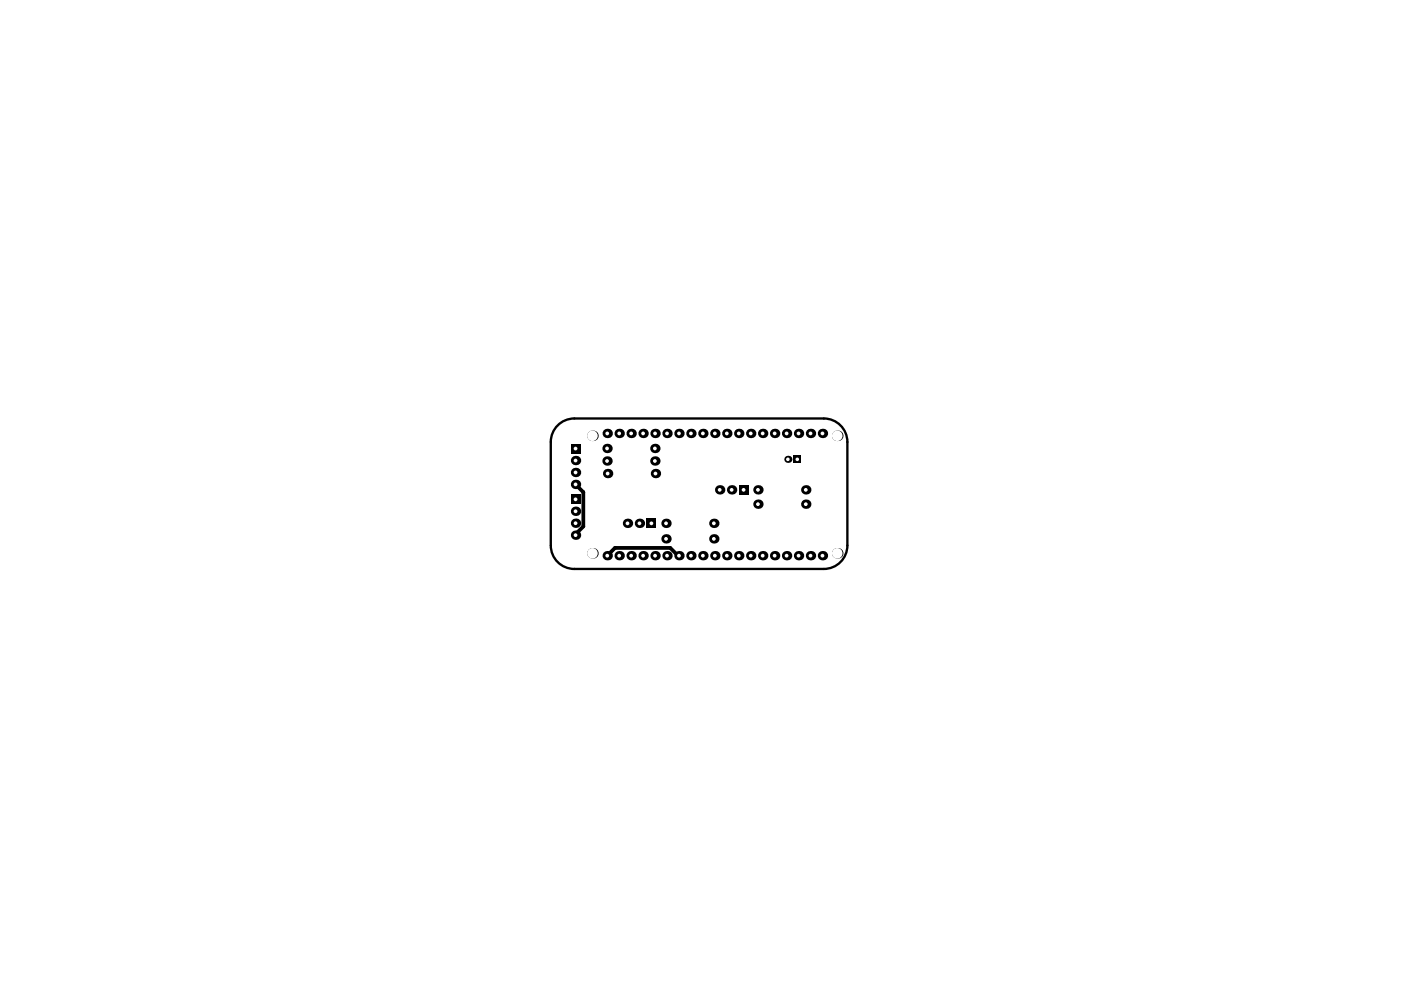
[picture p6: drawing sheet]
<svg xmlns="http://www.w3.org/2000/svg" width="297mm" height="210mm" viewBox="0 0 297 210" stroke-linecap="round" stroke-linejoin="round" font-family="sans-serif">
<path d="M118 90.5a5 5 0 0 1 3.8-1.8h52.9a5 5 0 0 1 5 5v21.9a5 5 0 0 1-5 5h-52.9a5 5 0 0 1-5-5v-21.9a5 5 0 0 1 1.2-3.2z" fill="none" stroke="#000" stroke-width=".5"/>
<path d="M122 102.7l1.7 1.7v7.2l-1.7 1.7v.2M128.7 117.8l1.7-1.6h11.7l1.7 1.6" fill="none" stroke="#000" stroke-width=".8"/>
<circle cx="149" cy="117.8" r="1" fill="#000"/>
<circle cx="149" cy="117.8" r=".4" fill="#fff"/>
<circle cx="151.6" cy="117.8" r="1" fill="#000"/>
<circle cx="151.6" cy="117.8" r=".4" fill="#fff"/>
<circle cx="174.4" cy="117.8" r="1" fill="#000"/>
<circle cx="174.4" cy="117.8" r=".4" fill="#fff"/>
<circle cx="154.1" cy="117.8" r="1" fill="#000"/>
<circle cx="154.1" cy="117.8" r=".4" fill="#fff"/>
<circle cx="156.6" cy="117.8" r="1" fill="#000"/>
<circle cx="156.6" cy="117.8" r=".4" fill="#fff"/>
<circle cx="171.8" cy="117.8" r="1" fill="#000"/>
<circle cx="171.8" cy="117.8" r=".4" fill="#fff"/>
<circle cx="169.3" cy="117.8" r="1" fill="#000"/>
<circle cx="169.3" cy="117.8" r=".4" fill="#fff"/>
<circle cx="161.7" cy="117.8" r="1" fill="#000"/>
<circle cx="161.7" cy="117.8" r=".4" fill="#fff"/>
<circle cx="164.2" cy="117.8" r="1" fill="#000"/>
<circle cx="164.2" cy="117.8" r=".4" fill="#fff"/>
<circle cx="166.8" cy="117.8" r="1" fill="#000"/>
<circle cx="166.8" cy="117.8" r=".4" fill="#fff"/>
<circle cx="159.2" cy="117.8" r="1" fill="#000"/>
<circle cx="159.2" cy="117.8" r=".4" fill="#fff"/>
<circle cx="141.4" cy="117.8" r="1" fill="#000"/>
<circle cx="141.4" cy="117.8" r=".4" fill="#fff"/>
<circle cx="144" cy="117.8" r="1" fill="#000"/>
<circle cx="144" cy="117.8" r=".4" fill="#fff"/>
<circle cx="146.5" cy="117.8" r="1" fill="#000"/>
<circle cx="146.5" cy="117.8" r=".4" fill="#fff"/>
<circle cx="160.7" cy="103.9" r="1" fill="#000"/>
<circle cx="160.7" cy="103.9" r=".4" fill="#fff"/>
<circle cx="177.5" cy="117.3" r="1.12" fill="#000"/>
<circle cx="177.5" cy="117.3" r="1.12" fill="#fff"/>
<circle cx="177.5" cy="92.4" r="1.12" fill="#000"/>
<circle cx="177.5" cy="92.4" r="1.12" fill="#fff"/>
<circle cx="160.7" cy="106.9" r="1" fill="#000"/>
<circle cx="160.7" cy="106.9" r=".4" fill="#fff"/>
<circle cx="174.4" cy="91.9" r="1" fill="#000"/>
<circle cx="174.4" cy="91.9" r=".4" fill="#fff"/>
<circle cx="171.8" cy="91.9" r="1" fill="#000"/>
<circle cx="171.8" cy="91.9" r=".4" fill="#fff"/>
<circle cx="170.8" cy="106.9" r="1" fill="#000"/>
<circle cx="170.8" cy="106.9" r=".4" fill="#fff"/>
<circle cx="170.8" cy="103.9" r="1" fill="#000"/>
<circle cx="170.8" cy="103.9" r=".4" fill="#fff"/>
<circle cx="169.3" cy="91.9" r="1" fill="#000"/>
<circle cx="169.3" cy="91.9" r=".4" fill="#fff"/>
<path d="M168.3 96.6h1.5v1.5h-1.5z" fill-rule="evenodd" fill="#000"/>
<circle cx="169" cy="97.4" r=".38" fill="#fff"/>
<circle cx="167" cy="97.4" r=".76" fill="#000"/>
<circle cx="167" cy="97.4" r=".38" fill="#fff"/>
<circle cx="166.8" cy="91.9" r="1" fill="#000"/>
<circle cx="166.8" cy="91.9" r=".4" fill="#fff"/>
<circle cx="164.2" cy="91.9" r="1" fill="#000"/>
<circle cx="164.2" cy="91.9" r=".4" fill="#fff"/>
<circle cx="161.7" cy="91.9" r="1" fill="#000"/>
<circle cx="161.7" cy="91.9" r=".4" fill="#fff"/>
<circle cx="146.5" cy="91.9" r="1" fill="#000"/>
<circle cx="146.5" cy="91.9" r=".4" fill="#fff"/>
<circle cx="144" cy="91.9" r="1" fill="#000"/>
<circle cx="144" cy="91.9" r=".4" fill="#fff"/>
<circle cx="141.4" cy="91.9" r="1" fill="#000"/>
<circle cx="141.4" cy="91.9" r=".4" fill="#fff"/>
<circle cx="128.7" cy="117.8" r="1" fill="#000"/>
<circle cx="128.7" cy="117.8" r=".4" fill="#fff"/>
<circle cx="131.3" cy="117.8" r="1" fill="#000"/>
<circle cx="131.3" cy="117.8" r=".4" fill="#fff"/>
<circle cx="122" cy="113.5" r="1" fill="#000"/>
<circle cx="122" cy="113.5" r=".4" fill="#fff"/>
<circle cx="138.9" cy="117.8" r="1" fill="#000"/>
<circle cx="138.9" cy="117.8" r=".4" fill="#fff"/>
<circle cx="133.8" cy="117.8" r="1" fill="#000"/>
<circle cx="133.8" cy="117.8" r=".4" fill="#fff"/>
<path d="M121 104.9h2v2h-2z" fill-rule="evenodd" fill="#000"/>
<circle cx="122" cy="105.9" r=".4" fill="#fff"/>
<circle cx="125.6" cy="117.3" r="1.12" fill="#000"/>
<circle cx="125.6" cy="117.3" r="1.12" fill="#fff"/>
<circle cx="136.4" cy="117.8" r="1" fill="#000"/>
<circle cx="136.4" cy="117.8" r=".4" fill="#fff"/>
<path d="M137.1 110h2v2h-2z" fill-rule="evenodd" fill="#000"/>
<circle cx="138.1" cy="111" r=".4" fill="#fff"/>
<circle cx="141.2" cy="111" r="1" fill="#000"/>
<circle cx="141.2" cy="111" r=".4" fill="#fff"/>
<circle cx="135.6" cy="111" r="1" fill="#000"/>
<circle cx="135.6" cy="111" r=".4" fill="#fff"/>
<circle cx="133" cy="111" r="1" fill="#000"/>
<circle cx="133" cy="111" r=".4" fill="#fff"/>
<circle cx="122" cy="110.9" r="1" fill="#000"/>
<circle cx="122" cy="110.9" r=".4" fill="#fff"/>
<circle cx="122" cy="108.4" r="1" fill="#000"/>
<circle cx="122" cy="108.4" r=".4" fill="#fff"/>
<circle cx="139" cy="100.4" r="1" fill="#000"/>
<circle cx="139" cy="100.4" r=".4" fill="#fff"/>
<circle cx="138.9" cy="91.9" r="1" fill="#000"/>
<circle cx="138.9" cy="91.9" r=".4" fill="#fff"/>
<circle cx="138.8" cy="97.7" r="1" fill="#000"/>
<circle cx="138.8" cy="97.7" r=".4" fill="#fff"/>
<circle cx="138.8" cy="95.1" r="1" fill="#000"/>
<circle cx="138.8" cy="95.1" r=".4" fill="#fff"/>
<circle cx="136.4" cy="91.9" r="1" fill="#000"/>
<circle cx="136.4" cy="91.9" r=".4" fill="#fff"/>
<circle cx="133.8" cy="91.9" r="1" fill="#000"/>
<circle cx="133.8" cy="91.9" r=".4" fill="#fff"/>
<circle cx="131.3" cy="91.9" r="1" fill="#000"/>
<circle cx="131.3" cy="91.9" r=".4" fill="#fff"/>
<circle cx="128.8" cy="100.4" r="1" fill="#000"/>
<circle cx="128.8" cy="100.4" r=".4" fill="#fff"/>
<circle cx="128.7" cy="91.9" r="1" fill="#000"/>
<circle cx="128.7" cy="91.9" r=".4" fill="#fff"/>
<circle cx="128.7" cy="97.7" r="1" fill="#000"/>
<circle cx="128.7" cy="97.7" r=".4" fill="#fff"/>
<circle cx="128.7" cy="95.1" r="1" fill="#000"/>
<circle cx="128.7" cy="95.1" r=".4" fill="#fff"/>
<circle cx="125.6" cy="92.4" r="1.12" fill="#000"/>
<circle cx="125.6" cy="92.4" r="1.12" fill="#fff"/>
<circle cx="122" cy="102.7" r="1" fill="#000"/>
<circle cx="122" cy="102.7" r=".4" fill="#fff"/>
<circle cx="122" cy="100.2" r="1" fill="#000"/>
<circle cx="122" cy="100.2" r=".4" fill="#fff"/>
<circle cx="122" cy="97.6" r="1" fill="#000"/>
<circle cx="122" cy="97.6" r=".4" fill="#fff"/>
<path d="M121 94.1h2v2h-2z" fill-rule="evenodd" fill="#000"/>
<circle cx="122" cy="95.1" r=".4" fill="#fff"/>
<circle cx="159.2" cy="91.9" r="1" fill="#000"/>
<circle cx="159.2" cy="91.9" r=".4" fill="#fff"/>
<path d="M156.7 102.9h2v2h-2z" fill-rule="evenodd" fill="#000"/>
<circle cx="157.7" cy="103.9" r=".4" fill="#fff"/>
<circle cx="156.6" cy="91.9" r="1" fill="#000"/>
<circle cx="156.6" cy="91.9" r=".4" fill="#fff"/>
<circle cx="155.1" cy="103.9" r="1" fill="#000"/>
<circle cx="155.1" cy="103.9" r=".4" fill="#fff"/>
<circle cx="154.1" cy="91.9" r="1" fill="#000"/>
<circle cx="154.1" cy="91.9" r=".4" fill="#fff"/>
<circle cx="152.6" cy="103.9" r="1" fill="#000"/>
<circle cx="152.6" cy="103.9" r=".4" fill="#fff"/>
<circle cx="151.6" cy="91.9" r="1" fill="#000"/>
<circle cx="151.6" cy="91.9" r=".4" fill="#fff"/>
<circle cx="151.3" cy="111" r="1" fill="#000"/>
<circle cx="151.3" cy="111" r=".4" fill="#fff"/>
<circle cx="151.3" cy="114.3" r="1" fill="#000"/>
<circle cx="151.3" cy="114.3" r=".4" fill="#fff"/>
<circle cx="149" cy="91.9" r="1" fill="#000"/>
<circle cx="149" cy="91.9" r=".4" fill="#fff"/>
<circle cx="141.2" cy="114.3" r="1" fill="#000"/>
<circle cx="141.2" cy="114.3" r=".4" fill="#fff"/>
</svg>
